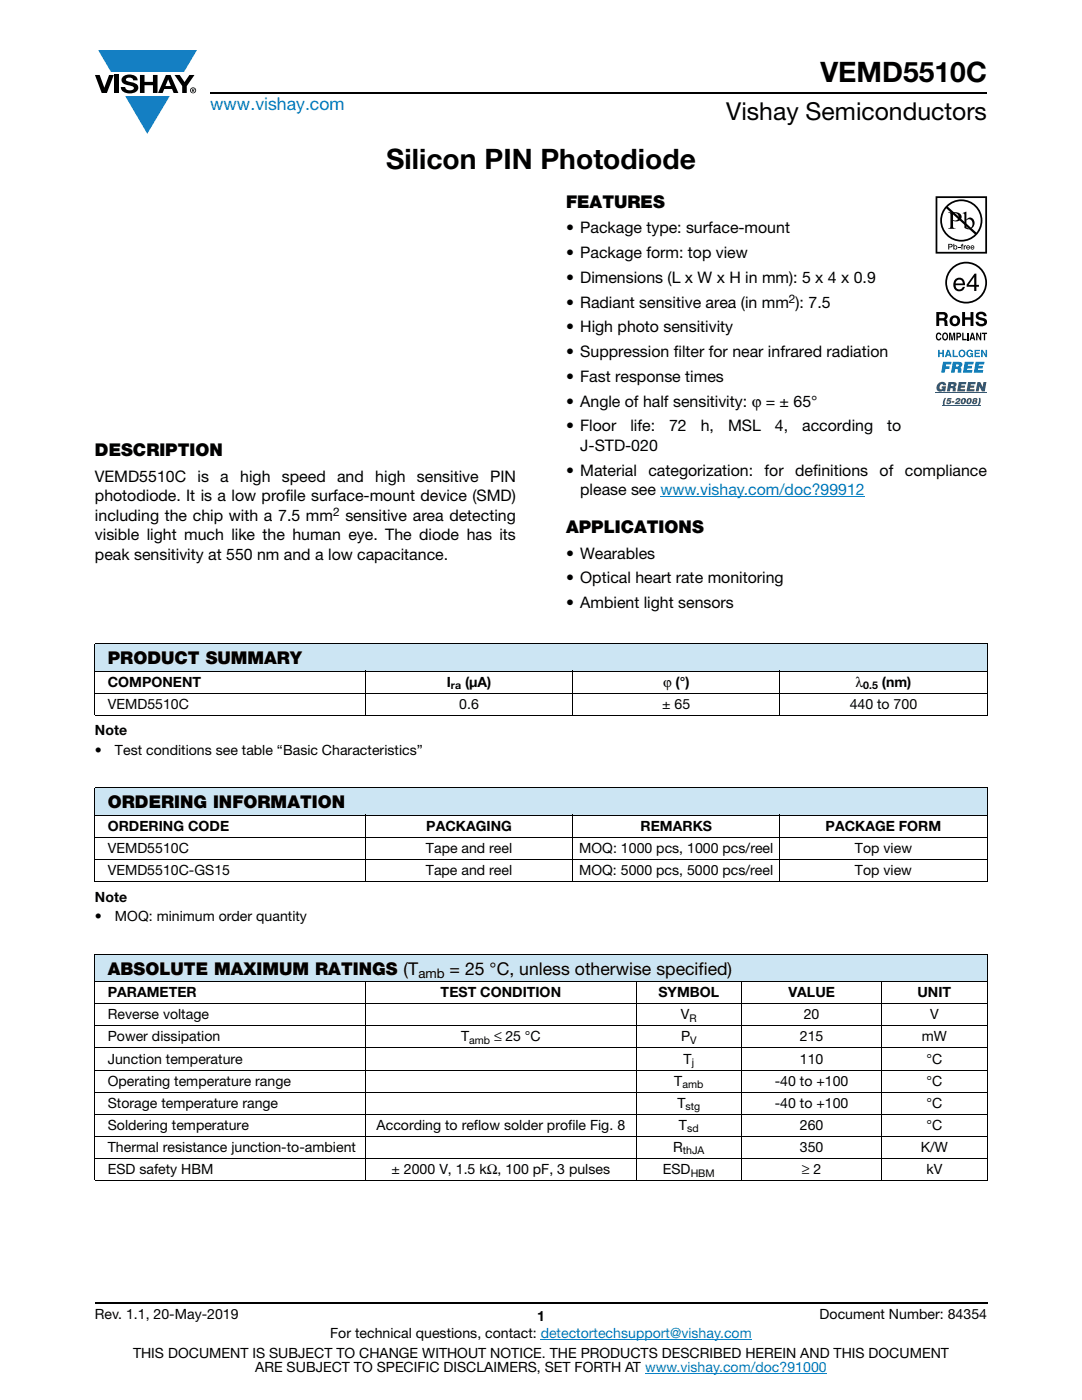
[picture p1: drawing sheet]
<svg xmlns="http://www.w3.org/2000/svg" width="216mm" height="279mm" viewBox="0 0 216 279" stroke-linecap="round" stroke-linejoin="round" font-family="sans-serif">
<defs><g id="words">
<g font-size="5.6">
<text x="163.7" y="16.4">VEMD5510C</text>
<text x="77" y="33.8">Silicon PIN Photodiode</text>
</g>
<text font-size="4.9" x="144.9" y="24">Vishay Semiconductors</text>
<text font-size="3.5" fill="#007ec4" x="42" y="21.9">www.vishay.com</text>
<g font-size="3.5">
<text x="112.9" y="41.5">FEATURES</text>
<text x="18.9" y="91.1">DESCRIPTION</text>
<text x="112.9" y="106.4">APPLICATIONS</text>
<text x="21.5" y="132.5">PRODUCT SUMMARY</text>
<text x="21.5" y="161.3">ORDERING INFORMATION</text>
<text x="21.5" y="194.5">ABSOLUTE MAXIMUM RATINGS (T</text>
<text x="89.7" y="194.5">= 25 °C, unless otherwise specified)</text>
</g>
<g font-size="3.2">
<text x="112.9" y="46.6">• Package type: surface-mount</text>
<text x="112.9" y="51.5">• Package form: top view</text>
<text x="112.9" y="56.5">• Dimensions (L x W x H in mm): 5 x 4 x 0.9</text>
<text x="112.9" y="61.4">• Radiant sensitive area (in mm ): 7.5</text>
<text x="112.9" y="66.3">• High photo sensitivity</text>
<text x="112.9" y="71.3">• Suppression filter for near infrared radiation</text>
<text x="112.9" y="76.2">• Fast response times</text>
<text x="112.9" y="81.2">• Angle of half sensitivity: ϕ = ± 65°</text>
<text x="112.9" y="86.1">• Floor</text>
<text x="115.8" y="90">J-STD-020</text>
<text x="125.8" y="86.1">life:</text>
<text x="133.5" y="86.1">72</text>
<text x="139.8" y="86.1">h,</text>
<text x="145.3" y="86.1">MSL</text>
<text x="154.6" y="86.1">4,</text>
<text x="160.1" y="86.1">according</text>
<text x="177" y="86.1">to</text>
<text x="112.9" y="94.9">• Material</text>
<text x="129.4" y="94.9">categorization:</text>
<text x="152.6" y="94.9">for</text>
<text x="158.7" y="94.9">definitions</text>
<text x="175.5" y="94.9">of</text>
<text x="180.6" y="94.9">compliance</text>
<text x="18.9" y="96.2">VEMD5510C</text>
<text x="18.9" y="100.1">photodiode. It is a low profile surface-mount device (SMD)</text>
<text x="39.4" y="96.2">is</text>
<text x="44" y="96.2">a</text>
<text x="47.9" y="96.2">high</text>
<text x="56.3" y="96.2">speed</text>
<text x="67.3" y="96.2">and</text>
<text x="74.9" y="96.2">high</text>
<text x="83.2" y="96.2">sensitive</text>
<text x="97.8" y="96.2">PIN</text>
<text x="115.8" y="98.8">please see www.vishay.com/doc?99912</text>
<text x="18.9" y="107.8">visible light much like the human eye. The diode has its</text>
<text x="18.9" y="103.9">including the chip with a 7.5 mm</text>
<text x="68.9" y="103.9">sensitive area detecting</text>
<text x="18.9" y="111.7">peak sensitivity at 550 nm and a low capacitance.</text>
<text x="112.9" y="111.5">• Wearables</text>
<text x="112.9" y="116.4">• Optical heart rate monitoring</text>
<text x="112.9" y="121.4">• Ambient light sensors</text>
</g>
<g font-size="2.8">
<text x="21.5" y="137">COMPONENT</text>
<text x="89.2" y="137">I</text>
<text x="92.8" y="137">(μA)</text>
<text x="132.3" y="137">ϕ (°)</text>
<text x="170.7" y="137">λ</text>
<text x="176" y="137">(nm)</text>
<text x="21.5" y="141.5">VEMD5510C</text>
<text x="91.7" y="141.5">0.6</text>
<text x="132.1" y="141.5">± 65</text>
<text x="169.5" y="141.5">440 to 700</text>
<text x="18.9" y="146.7">Note</text>
<text x="18.9" y="150.6">•</text>
<text x="22.9" y="150.6">Test conditions see table “Basic Characteristics”</text>
<text x="21.5" y="165.8">ORDERING CODE</text>
<text x="85.1" y="165.8">PACKAGING</text>
<text x="127.8" y="165.8">REMARKS</text>
<text x="164.7" y="165.8">PACKAGE FORM</text>
<text x="21.5" y="170.2">VEMD5510C</text>
<text x="85" y="170.2">Tape and reel</text>
<text x="115.6" y="170.2">MOQ: 1000 pcs, 1000 pcs/reel</text>
<text x="170.6" y="170.2">Top view</text>
<text x="18.9" y="179.9">Note</text>
<text x="21.5" y="174.6">VEMD5510C-GS15</text>
<text x="85" y="174.6">Tape and reel</text>
<text x="115.6" y="174.6">MOQ: 5000 pcs, 5000 pcs/reel</text>
<text x="170.6" y="174.6">Top view</text>
<text x="18.9" y="183.8">•</text>
<text x="22.9" y="183.8">MOQ: minimum order quantity</text>
<text x="21.5" y="199">PARAMETER</text>
<text x="21.5" y="203.4">Reverse voltage</text>
<text x="87.9" y="199">TEST CONDITION</text>
<text x="131.4" y="199">SYMBOL</text>
<text x="135.9" y="203.4">V</text>
<text x="157.3" y="199">VALUE</text>
<text x="160.4" y="203.4">20</text>
<text x="183.1" y="199">UNIT</text>
<text x="185.6" y="203.4">V</text>
<text x="21.5" y="207.8">Power dissipation</text>
<text x="92" y="207.8">T</text>
<text x="98.6" y="207.8">≤ 25 °C</text>
<text x="135.9" y="207.8">P</text>
<text x="159.6" y="207.8">215</text>
<text x="183.9" y="207.8">mW</text>
<text x="21.5" y="212.3">Junction temperature</text>
<text x="136.4" y="212.3">T</text>
<text x="159.6" y="212.3">110</text>
<text x="184.9" y="212.3">°C</text>
<text x="21.5" y="216.7">Operating temperature range</text>
<text x="21.5" y="221.1">Storage temperature range</text>
<text x="134.5" y="216.7">T</text>
<text x="135.2" y="221.1">T</text>
<text x="154.6" y="216.7">-40 to +100</text>
<text x="154.6" y="221.1">-40 to +100</text>
<text x="184.9" y="216.7">°C</text>
<text x="184.9" y="221.1">°C</text>
<text x="21.5" y="225.5">Soldering temperature</text>
<text x="75.1" y="225.5">According to reflow solder profile Fig. 8</text>
<text x="135.5" y="225.5">T</text>
<text x="159.6" y="225.5">260</text>
<text x="184.9" y="225.5">°C</text>
<text x="21.5" y="229.9">Thermal resistance junction-to-ambient</text>
<text x="134.3" y="229.9">R</text>
<text x="159.6" y="229.9">350</text>
<text x="183.7" y="229.9">K/W</text>
<text x="21.5" y="234.3">ESD safety HBM</text>
<text x="78.1" y="234.3">± 2000 V, 1.5 kΩ, 100 pF, 3 pulses</text>
<text x="132.2" y="234.3">ESD</text>
<text x="160" y="234.3">≥ 2</text>
<text x="184.9" y="234.3">kV</text>
<text x="18.9" y="263.3">Rev. 1.1, 20-May-2019</text>
<text x="107.2" y="263.6">1</text>
<text x="163.6" y="263.3">Document Number: 84354</text>
<text x="65.9" y="267.1">For technical questions, contact: detectortechsupport@vishay.com</text>
<text x="26.5" y="271">THIS DOCUMENT IS SUBJECT TO CHANGE WITHOUT NOTICE. THE PRODUCTS DESCRIBED HEREIN AND THIS DOCUMENT</text>
<text x="50.9" y="273.8">ARE SUBJECT TO SPECIFIC DISCLAIMERS, SET FORTH AT www.vishay.com/doc?91000</text>
</g>
<text font-size="2.6" x="83.5" y="195.2">amb</text>
<g font-size="2.4">
<text x="157.4" y="60.5">2</text>
<text x="66.5" y="103">2</text>
</g>
<g font-size="2.1">
<text x="90" y="137.5">ra</text>
<text x="172.3" y="137.5">0.5</text>
<text x="137.6" y="203.9">R</text>
<text x="93.6" y="208.3">amb</text>
<text x="137.7" y="208.3">V</text>
<text x="138" y="212.8">j</text>
<text x="136.2" y="217.2">amb</text>
<text x="136.8" y="221.6">stg</text>
<text x="137.1" y="226">sd</text>
<text x="136.3" y="230.4">thJA</text>
<text x="137.8" y="234.8">HBM</text>
</g>
</g></defs>
<g fill="#147fc3">
<path d="M19.6 10h19.7l-2.6 4.3h-1.1h-13.5z"/>
<path d="M25 19.2h8.9l-4.5 7.5z"/>
</g>
<g fill="#000">
<path d="M18.9 15h1l.9 2.5 1-2.5h.9l-1.4 3.6h-1zM22.9 15h.9v3.6h-.9zM24.6 15.3a2.1 2.1 0 0 1 2.8 .3l.1 .4h-.9a.79 .79 0 0 0-.7-.5 .79 .79 0 0 0-.8 .4l.3 .3 1 .2a1.08 1.08 0 0 1 1.2 1 1.08 1.08 0 0 1-1.1 1.2 1.73 1.73 0 0 1-2.4-1.2h.9a.96 .96 0 0 0 .8 .6 .96 .96 0 0 0 .9-.4 1.31 1.31 0 0 0-1.2-.6 1.03 1.03 0 0 1-1.1-.6 1.03 1.03 0 0 1 .2-1.1zM27.9 15h.9v1.3h1.7v-1.3h.9v3.6h-.9v-1.6h-1.7v1.6h-.9zM34.8 15h1.1l.9 1.4 1-1.4h1l-1.5 2.2v1.4h-.9v-1.4z"/>
<path d="M33.6 15.9l.5 1.3h-1.1zM33.1 15l-1.6 3.6h1l.3-.8h1.5l.3 .8h1l-1.6-3.6z"/>
<path d="M38.4 17.8h.2v.2h-.2zM38.3 17.7v.7h.1v-.3l.4 .3-.2-.3 .2-.2-.1-.2z"/>
<path d="M38.1 18a.46 .46 0 0 1 .9 0 .46 .46 0 0 1-.9 0zM37.9 18a.6 .6 0 0 0 1.2 0 .6 .6 0 0 0-1.2 0z"/>
</g>
<path d="M42 18.6h155M18.9 260h178.1" fill="none" stroke="#000" stroke-width=".36"/>
<path d="M131.8 99h40.8M107.9 267.3h42.1M128.7 274h36.3" fill="none" stroke="#007ec4" stroke-width=".2"/>
<g fill="#fff">
<path d="M33.4 40.9h55.1v42.9h-55.1z"/>
<path d="M186.7 39.2h10.3v41.8h-10.3z"/>
</g>
<g fill="#000">
<path d="M191.2 49.3h.4v.1h-.4zM191.9 48.7h.3l-.2 .2 .2 .1v.1h-.2v.7h-.1v-.7h-.2zM192.3 49h.2v.1l.3-.1v.1l-.3 .1v.6h-.2zM186.9 66.6l.4-.2h.3l.2 .5-.6-.2a.66 .66 0 0 0 .1 1l.3-.3h.2a.54 .54 0 0 1-.4 .6 .54 .54 0 0 1-.6-.5zM189.4 66.4h.4l.2 1.2 .2-1.2h.4v1.5h-.3v-1.3l-.2 1.3h-.2l-.3-1.3v1.3h-.2zM192 66.4h.3v1.2h.6v.3h-.9zM192 62.3h.6v1h1.1v-1h.5v2.8h-.5v-1.3h-1.1v1.3h-.6zM193 66.4h.3v1.5h-.3zM195 62.4a1.15 1.15 0 0 1 1.9 .7h-.6v-.2a.68 .68 0 0 0-1-.1v.4l.2 .1a1.29 1.29 0 0 1 1.5 .9 1.17 1.17 0 0 1-1.2 .9 1.17 1.17 0 0 1-1.1-.9h.5l.1 .2a.67 .67 0 0 0 1.1-.1l-.3-.3-.5-.1a.82 .82 0 0 1-.9-.5 .82 .82 0 0 1 .3-1zM194.8 66.4h.3l.5 1.1v-1.1h.2v1.5h-.3l-.5-1.1v1.1h-.2zM195.9 66.4h1.1v.3h-.4v1.2h-.3v-1.2h-.4z"/>
<path d="M187 39.5h9.6v10.8h-9.6zM186.7 39.2v11.4h10.3v-11.4z"/>
<path d="M189 56.4a3.8 3.8 0 0 1 7.6 0 3.8 3.8 0 0 1-7.6 0zM188.6 56.4a4.2 4.2 0 0 0 8.4 0 4.2 4.2 0 0 0-8.4 0z"/>
<path d="M189.1 41.3a3.9 3.9 0 0 1 5.3-.2 3.9 3.9 0 0 1 .4 5.3zM188.8 41.6l5.7 5.2a3.9 3.9 0 0 1-5.3 .1 3.9 3.9 0 0 1-.4-5.3zM187.6 44a4.2 4.2 0 0 0 8.4 0 4.2 4.2 0 0 0-8.4 0z"/>
<path d="M189.4 48.8v.4h.4v-.3zM189.2 48.7h.7l.2 .3-.2 .3-.5 .1v.4h-.2z"/>
<path d="M190.2 42.6v1.3a.75 .75 0 0 0 1.1-.6 .75 .75 0 0 0-1.1-.7zM189.2 42.4a2.81 2.81 0 0 1 2.4 .3 .97 .97 0 0 1 0 1.2 .97 .97 0 0 1-1.2 .2h-.2v1.1v.2l.5 .3h-1.5l.3-.2 .1-.3v-2.3v-.3z"/>
<path d="M190.4 49.4a.26 .26 0 0 0 .5 0 .26 .26 0 0 0-.5 0zM190.2 48.7h.2v.4a.38 .38 0 0 1 .5 0 .38 .38 0 0 1 0 .6 .38 .38 0 0 1-.5 0l-.2 .1z"/>
<path d="M190.9 56l-.2 .6h1.4a.7 .7 0 0 0-.4-.7 .7 .7 0 0 0-.8 .1zM190.7 55.7a1.18 1.18 0 0 1 1.4-.1 1.18 1.18 0 0 1 .5 1.3h-1.9a.73 .73 0 0 0 .5 .8 .73 .73 0 0 0 .9-.4h.4a1.21 1.21 0 0 1-1.6 .8 1.21 1.21 0 0 1-.6-1.7z"/>
<path d="M192.8 44v1.3l.2 .2a.72 .72 0 0 0 .8-.1 .72 .72 0 0 0 .3-.7 .72 .72 0 0 0-.4-.8 .72 .72 0 0 0-.9 .1zM192.1 42.5l.7-.3v1.6a.89 .89 0 0 1 1.1-.3 .89 .89 0 0 1 .6 1 1.23 1.23 0 0 1-.7 1.2 1.23 1.23 0 0 1-1.4-.2v-2.7z"/>
<path d="M194.4 55.3l-1.1 1.6h1.1zM194.5 54.6h.3v2.3h.5v.3h-.5v.9h-.4v-.9h-1.5v-.4z"/>
<path d="M193 49.2v.1h.4l-.2-.2zM193 49h.4l.2 .4h-.6v.2l.5-.1a.42 .42 0 0 1-.6 .2 .42 .42 0 0 1 .1-.7z"/>
<path d="M193.9 49.2l-.1 .1h.4l-.2-.2zM193.8 49h.5l.1 .4h-.6l.1 .2 .5-.1a.42 .42 0 0 1-.7 .2 .42 .42 0 0 1 .1-.7z"/>
<path d="M187.4 62.8v.7h.9a.39 .39 0 0 0 .1-.7zM186.8 62.3h1.4a.79 .79 0 0 1 .8 .4 .79 .79 0 0 1-.1 .9l-.2 .1a.98 .98 0 0 1 .4 1.2l.1 .2h-.7l-.2-1.1h-.9v1.1h-.6z"/>
<path d="M188.4 66.7a.64 .64 0 0 0 .2 1l.1-.1a.64 .64 0 0 0-.1-1zM188.2 66.5l.2-.1a.56 .56 0 0 1 .7 .3 .82 .82 0 0 1-.5 1.3l-.2-.1a.89 .89 0 0 1-.2-1.4z"/>
<path d="M190.3 63.5a.63 .63 0 0 0-.3 .7 .63 .63 0 0 0 .8 .4 .63 .63 0 0 0 .2-.8 .63 .63 0 0 0-.7-.3zM189.5 64a1.09 1.09 0 0 1 2.1 0 1.09 1.09 0 0 1-2.1 0z"/>
<path d="M191.1 66.7v.4l.4-.1v-.3zM190.8 66.4h.6a.5 .5 0 0 1 .4 .5 .5 .5 0 0 1-.4 .5h-.3v.5h-.3z"/>
<path d="M194 66.7l-.1 .6h.3zM193.9 66.4h.3l.4 1.5h-.3v-.3h-.5l-.1 .3h-.3z"/>
</g>
<path d="M186.7 78.4h10.3" fill="none" stroke="#1f9047" stroke-width=".2"/>
<g fill="#1f9047">
<path d="M187.2 76.6a.91 .91 0 0 1 .9-.4 .91 .91 0 0 1 .7 .7h-.6l-.3-.2a.56 .56 0 0 0-.4 .4 .56 .56 0 0 0 .3 .6l.3-.2h-.2v-.4h.9l-.2 1h-.4v-.2a.82 .82 0 0 1-1.1 .1 .82 .82 0 0 1-.1-1.1z"/>
<path d="M191.3 76.2h1.5v.5h-1v.3h.8l-.1 .4h-.8v.3h.9l-.1 .4h-1.5z"/>
<path d="M193.2 76.2h1.5l-.1 .5h-.9v.3h.7v.4h-.8l-.1 .3h1l-.1 .4h-1.6z"/>
<path d="M195 76.2h.6l.5 1.1 .1-1.1h.6l-.3 1.9h-.6l-.5-1-.1 1h-.6z"/>
<path d="M188.5 79.4h.3l-.3 .8v.8h-.3v-.8z"/>
<path d="M189.1 79.4h.8l-.1 .3h-.5l-.1 .2h.5a.52 .52 0 0 1-.2 .7 .52 .52 0 0 1-.7-.3l.5 .1 .2-.2-.2-.1h-.4z"/>
<path d="M190 80.1h.4v.3h-.5z"/>
<path d="M190.8 79.6a.5 .5 0 0 1 .5-.2 .5 .5 0 0 1 .4 .4l-.7 .6h.6l-.1 .3h-1l.8-.9-.1-.1-.2 .2h-.4z"/>
<path d="M189.8 76.7l-.1 .4 .5-.1 .1-.1-.1-.2zM189.3 76.2l1.5 .2a.54 .54 0 0 1-.3 .8l.2 .3v.6h-.6v-.5l-.3-.1h-.1l-.2 .6h-.6z"/>
<path d="M192.2 79.8l-.2 .4 .2 .2 .2-.5-.1-.2zM191.9 79.6a.51 .51 0 0 1 .8 .1 .66 .66 0 0 1-.2 .8 .66 .66 0 0 1-.8 0v-.5z"/>
<path d="M193.3 79.8l-.1 .4 .1 .2 .3-.5-.2-.2zM193.1 79.6a.51 .51 0 0 1 .8 .1 .66 .66 0 0 1-.2 .8 .66 .66 0 0 1-.8 0l-.1-.5z"/>
</g>
<path d="M188 80.9h7.7" fill="none" stroke="#1f9047" stroke-width=".2"/>
<g fill="#1f9047">
<path d="M195.3 79.4h.3l.1 .8a.72 .72 0 0 1-.7 .8l.3-.8z"/>
<path d="M194.5 79.7l-.1 .2h.2l.1-.2zM194.4 80.2v.2h.2v-.2zM194.2 79.6a.52 .52 0 0 1 .8 .2l-.2 .2 .2 .3a.55 .55 0 0 1-.5 .4 .55 .55 0 0 1-.6-.4l.3-.3-.1-.2z"/>
</g>
<g fill="#0160ae">
<path d="M187.2 69.8h.3v.6h.5v-.6h.3v1.5h-.3v-.7h-.5v.7h-.3z"/>
<path d="M190.1 69.8h.3v1.2h.7v.3h-1z"/>
<path d="M193 70a.68 .68 0 0 1 1.2 .3l-.9-.2a.55 .55 0 0 0-.2 .5 .55 .55 0 0 0 .4 .4l.4-.3h-.3v-.2h.6v.8h-.2l-.1-.2a.71 .71 0 0 1-1-.1 .71 .71 0 0 1 .1-1z"/>
<path d="M194.5 69.8h1v.3h-.8v.3h.8v.2h-.8v.4h.8v.3h-1z"/>
<path d="M195.8 69.8h.3l.6 1v-1h.3v1.5h-.3l-.6-1.1v1.1h-.3z"/>
<path d="M188.2 72.2h1.7l-.1 .5h-1l-.1 .4h.8l-.1 .5h-.8l-.1 .8h-.7z"/>
<path d="M192.5 72.2h1.8l-.1 .5h-1.1v.3h.9l-.1 .5h-.9l-.1 .4h1.1l-.1 .5h-1.8z"/>
<path d="M194.7 72.2h1.7v.5h-1.1v.3h.8v.5h-.9l-.1 .4h1.1l-.1 .5h-1.8z"/>
<path d="M189.2 70.1l-.2 .6h.4zM189 69.8h.4l.5 1.5h-.3l-.1-.3h-.6l-.1 .3h-.3z"/>
<path d="M191.5 70.6a.47 .47 0 0 0 .9 0 .47 .47 0 0 0-.9 0zM191.2 70.5a.75 .75 0 0 1 1.5 0 .75 .75 0 0 1-1.5 0z"/>
<path d="M190.8 72.7l-.1 .4h.6l-.1-.4zM190.1 72.2l1.8 .2a.63 .63 0 0 1-.3 1l.2 .2v.8h-.7v-.6l-.3-.2h-.2l-.1 .8h-.7z"/>
</g>
<path d="M18.9 128.4h178.1v5.5h-178.1z" fill="#cce5f3"/>
<g fill="#fff">
<path d="M18.9 133.9h54v4.4h-54z"/>
<path d="M72.9 133.9h41.4v4.4h-41.4z"/>
<path d="M114.3 133.9h41.3v4.4h-41.3z"/>
<path d="M155.6 133.9h41.4v4.4h-41.4z"/>
</g>
<path d="M18.9 157.2h178.1v5.5h-178.1z" fill="#cce5f3"/>
<g fill="#fff">
<path d="M18.9 162.7h54v4.4h-54z"/>
<path d="M72.9 162.7h41.4v4.4h-41.4z"/>
<path d="M114.3 162.7h41.3v4.4h-41.3z"/>
<path d="M155.6 162.7h41.4v4.4h-41.4z"/>
</g>
<path d="M18.9 190.4h178.1v5.5h-178.1z" fill="#cce5f3"/>
<g fill="#fff">
<path d="M18.9 195.9h54v4.4h-54z"/>
<path d="M72.9 195.9h54.1v4.4h-54.1z"/>
<path d="M127 195.9h21v4.4h-21z"/>
<path d="M148 195.9h28v4.4h-28z"/>
<path d="M176 195.9h21v4.4h-21z"/>
</g>
<g fill="none" stroke="#000" stroke-width=".2">
<path d="M18.9 128.4h178.1M18.9 133.9h178.1M18.9 138.3h178.1M18.9 128.5v14.2M72.9 133.8v9M114.3 133.8v9M155.6 133.8v9M197 128.5v14.2M18.9 142.7h178.1M18.9 157.2h178.1M18.9 157.3v18.6M197 157.3v18.6"/>
<path d="M18.9 162.7h178.1M18.9 167.1h178.1M18.9 171.5h178.1M18.9 175.9h178.1M72.9 162.6v13.4M114.3 162.6v13.4M155.6 162.6v13.4M18.9 190.4h178.1M18.9 195.9h178.1M18.9 190.5v45M72.9 195.8v39.9M127 195.8v39.9"/>
<path d="M148 195.8v39.9M176 195.8v39.9M197 190.5v45M18.9 200.3h178.1M18.9 204.7h178.1M18.9 209.1h178.1M18.9 213.6h178.1M18.9 218h178.1M18.9 222.4h178.1M18.9 226.8h178.1M18.9 231.2h178.1M18.9 235.6h178.1"/>
</g>
<use href="#words"/>
</svg>
